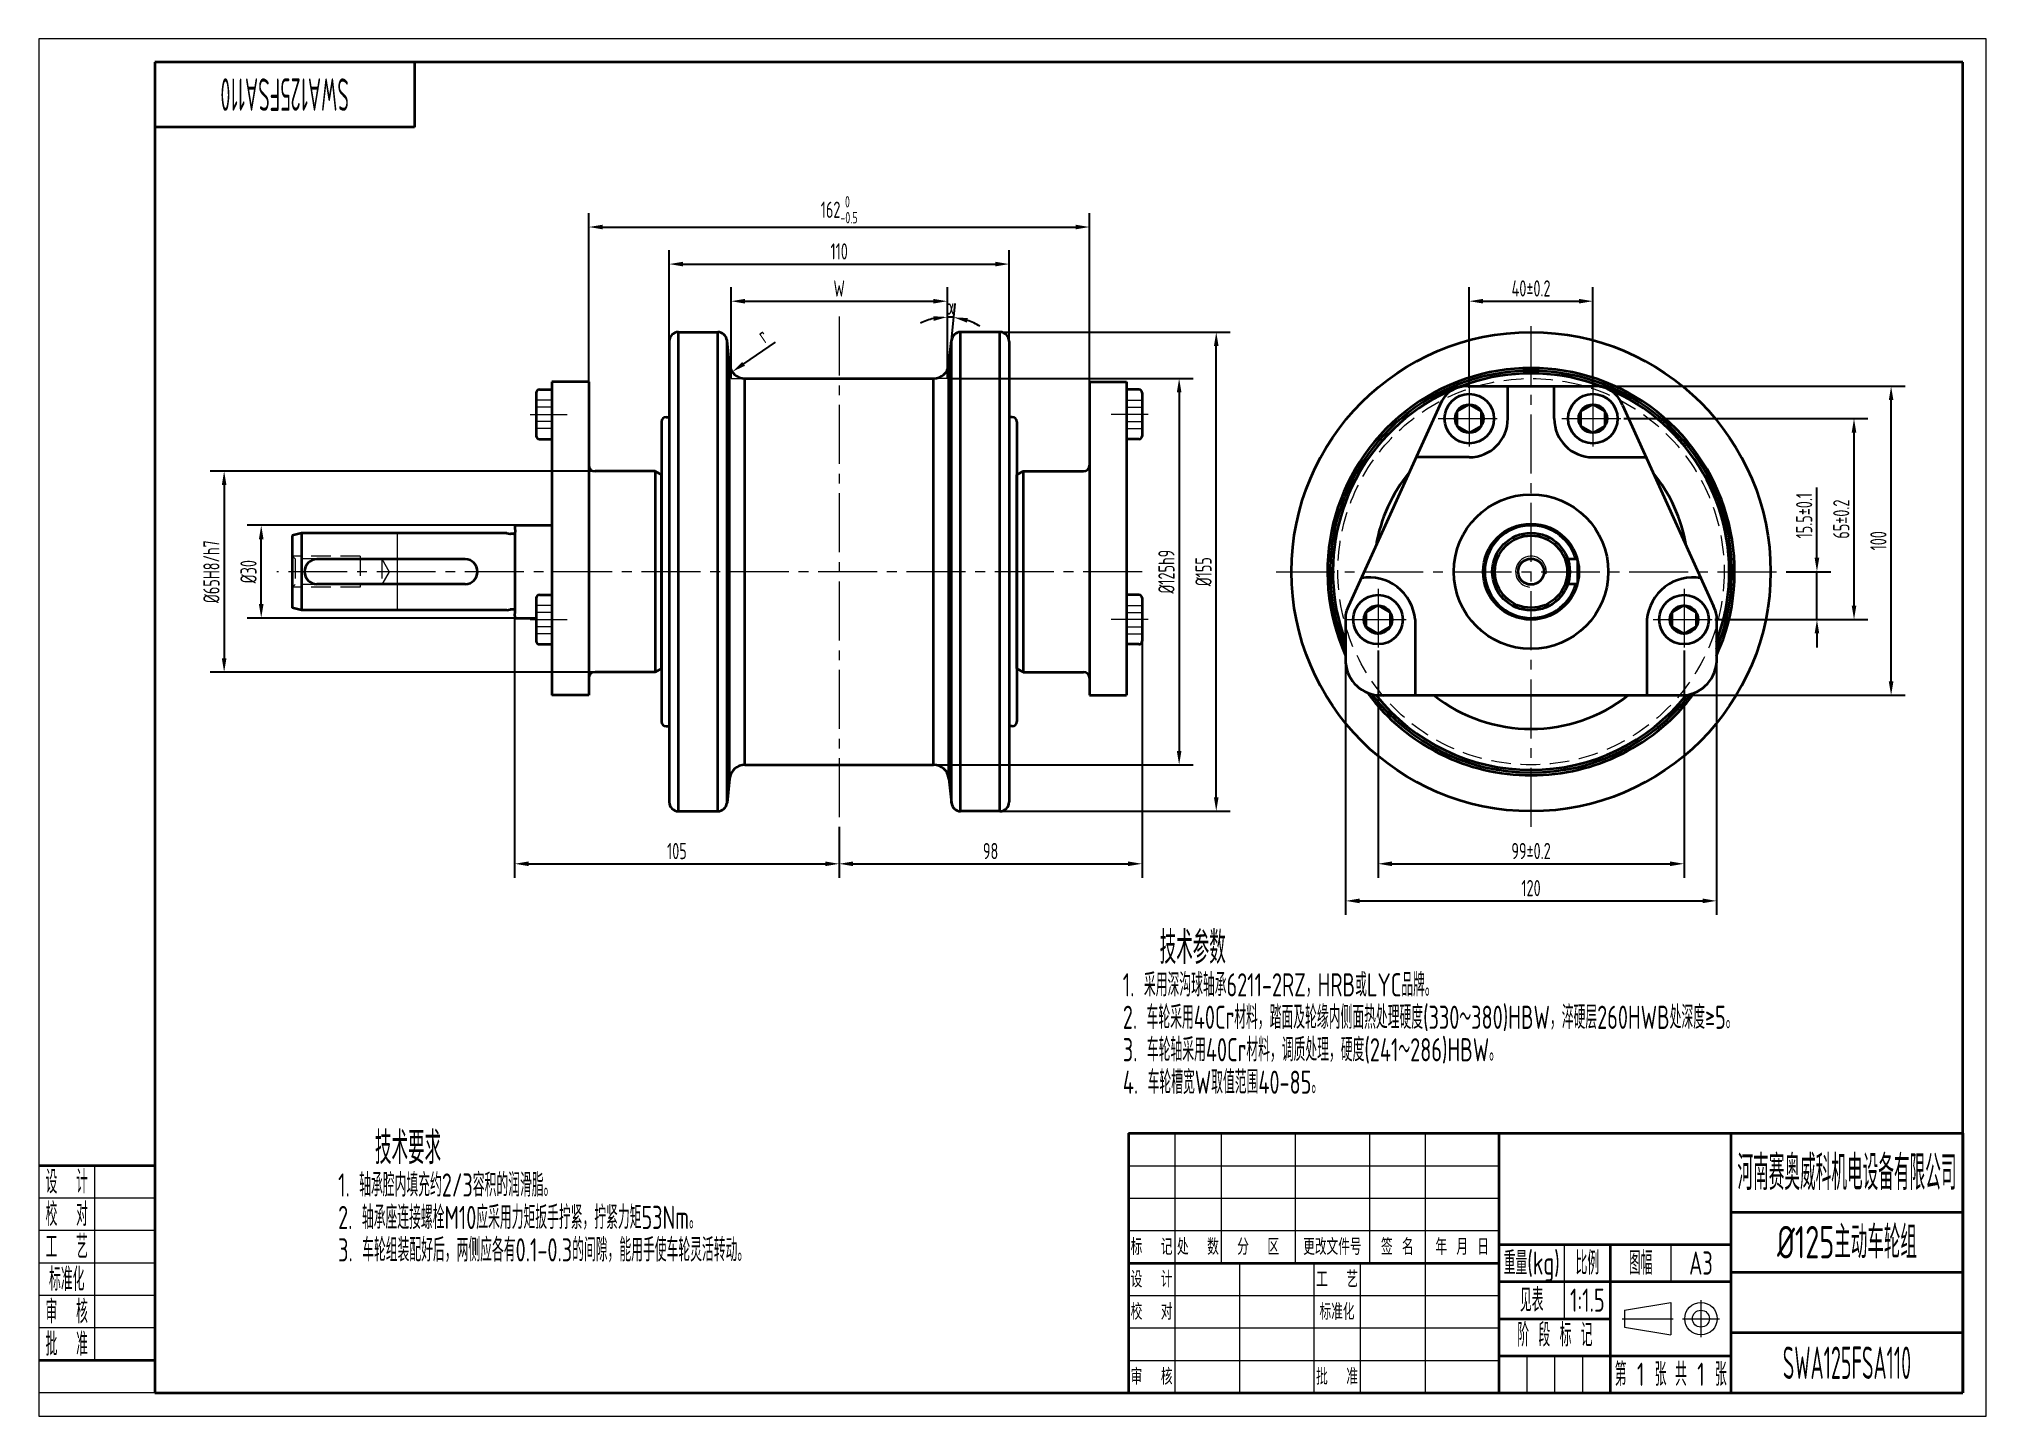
# Model space of a CAD drawing. Header units: millimetres. Extents: x 0 to 630, y 0 to 446.
import ezdxf
from ezdxf.enums import TextEntityAlignment as Align

# ---------------------------------------------------------------- set-up
doc = ezdxf.new("R2010")
doc.units = ezdxf.units.MM
doc.linetypes.add('CENTER2', pattern=[28.575, 19.05, -3.175, 3.175, -3.175])
doc.linetypes.add('DASHED2', pattern=[9.525, 6.35, -3.175])
doc.layers.get('Defpoints').update_dxf_attribs({"lineweight": 18})
for name, color, linetype, lineweight in [('01.1', 1, 'Continuous', 18), ('01.2', 7, 'Continuous', 35), ('01.T', 3, 'Continuous', 18), ('02.1', 2, 'DASHED2', 18), ('04.1', 4, 'CENTER2', 18)]:
    doc.layers.add(name, color=color, linetype=linetype, lineweight=lineweight)
doc.styles.get("Standard").update_dxf_attribs({"font": 'isocp.shx', "width": 0.707, "bigfont": 'gbcbig.shx'})
doc.dimstyles.new('Tech_1.5', dxfattribs={"dimscale": 1.5, "dimtxt": 3.5, "dimasz": 3, "dimexe": 3, "dimexo": 0, "dimgap": 1, "dimtad": 1, "dimdec": 3, "dimdsep": 46, "dimtxsty": 'Standard', "dimcen": 0, "dimclrd": 1, "dimclre": 1, "dimclrt": 3, "dimazin": 2, "dimtfac": 1, "dimtdec": 3, "dimtmove": 0, "dimatfit": 0, "dimfxl": 0, "dimarcsym": 0})
doc.dimstyles.new('Tech_1.5$2', dxfattribs={"dimscale": 1.5, "dimtxt": 3.5, "dimasz": 3, "dimexe": 3, "dimexo": 0, "dimgap": 1, "dimtad": 1, "dimtih": 1, "dimtoh": 1, "dimdec": 3, "dimdsep": 46, "dimtxsty": 'Standard', "dimcen": 0, "dimclrd": 1, "dimclre": 1, "dimclrt": 3, "dimazin": 2, "dimtfac": 1, "dimtdec": 3, "dimtmove": 0, "dimatfit": 0, "dimfxl": 0, "dimarcsym": 0})

msp = doc.modelspace()

# ---------------------------------------------------------------- texts
at = {"layer": '01.T', "width": 0.5}
msp.add_text('SWA125FSA110', height=10.5, rotation=180, dxfattribs=at).set_placement((79.5, 427.5), align=Align.MIDDLE_CENTER)
at = {"layer": '01.T', "width": 0.707}
for s, height, p in [('技术参数', 10.5, (362.6255, 151.5064)), ('1. 采用深沟球轴承6211-2RZ，HRB或LYC品牌。', 7.5, (350.6979, 139.5064)), ('2. 车轮采用40Cr材料，踏面及轮缘内侧面热处理硬度(330～380)HBW，淬硬层260HWB处深度≥5。', 7.5, (350.6979, 129.0064)), ('3. 车轮轴采用40Cr材料，调质处理，硬度(241～286)HBW。', 7.5, (350.6979, 118.5064)), ('4. 车轮槽宽W取值范围40-85。', 7.5, (350.6979, 108.0064)), ('技术要求', 10.5, (108.7328, 86.7514)), ('1. 轴承腔内填充约2/3容积的润滑脂。', 7.5, (96.8052, 74.7514)), ('2. 轴承座连接螺栓M10应采用力矩扳手拧紧，拧紧力矩53Nm。', 7.5, (96.8052, 64.2514)), ('3. 车轮组装配好后，两侧应各有0.1-0.3的间隙，能用手使车轮灵活转动。', 7.5, (96.8052, 53.7514))]:
    msp.add_text(s, height=height, dxfattribs=at).set_placement(p, align=Align.MIDDLE_LEFT)
at = {"layer": '01.T'}
for s, height, width, p in [('%%c125主动车轮组', 10.5, 0.707, (585, 56.25)), ('见表', 7.5, 0.707, (483, 37.5)), ('1:1.5', 7.5, 0.707, (501, 37.5)), ('SWA125FSA110', 10.5, 0.5, (585, 17.25)), ('1', 7.5, 0.707, (518.25, 13.5)), ('1', 7.5, 0.707, (537.75, 13.5))]:
    msp.add_text(s, height=height, dxfattribs=dict(at, width=width)).set_placement(p, align=Align.MIDDLE_CENTER)

# ---------------------------------------------------------------- blocks, each defined once
blk = doc.blocks.new('A$C378E2D00')
at = {"layer": '01.1'}
for p, q in [((0, 297), (0, 0)), ((420, 297), (0, 297)), ((420, 0), (420, 297)), ((12, 54), (12, 12)), ((25, 47), (0, 47)), ((25, 40), (0, 40)), ((25, 33), (0, 33)), ((25, 26), (0, 26)), ((25, 19), (0, 19)), ((25, 5), (0, 5)), ((0, 0), (420, 0))]:
    blk.add_line(p, q, dxfattribs=at)
at = {"layer": '01.2'}
for p, q in [((415, 292), (25, 292)), ((25, 292), (25, 5)), ((81, 292), (81, 278)), ((415, 5), (415, 292)), ((81, 278), (25, 278)), ((25, 54), (0, 54)), ((25, 12), (0, 12)), ((25, 5), (415, 5))]:
    blk.add_line(p, q, dxfattribs=at)
at = {"layer": '01.T', "width": 0.707}
for s, p in [('设  计', (6, 50.5)), ('校  对', (6, 43.5)), ('工  艺', (6, 36.5)), ('标准化', (6, 29.5)), ('审  核', (6, 22.5)), ('批  准', (6, 15.5))]:
    blk.add_text(s, height=5, dxfattribs=at).set_placement(p, align=Align.MIDDLE_CENTER)
blk = doc.blocks.new('A$C6AAB7862')
at = {"layer": '01.1'}
for p, q in [((-16.5, 1.83), (-6.5, 3.5)), ((-16.5, 1.83), (-16.5, -1.83)), ((-6.5, 3.5), (-6.5, -3.5)), ((-16.5, -1.83), (-6.5, -3.5))]:
    blk.add_line(p, q, dxfattribs=at)
for radius in [3.5, 1.83]:
    blk.add_circle((0, 0), radius, dxfattribs=at)
at = {"layer": '04.1'}
for p, q in [((-17, 0), (-6, 0)), ((-4, 0), (4, 0)), ((0, 4), (0, -4))]:
    blk.add_line(p, q, dxfattribs=at)
blk = doc.blocks.new('A$C4DBB3281')
at = {"layer": '01.1'}
for p, q in [((-255, 84), (-255, 42)), ((-240, 84), (-240, 42)), ((-216, 84), (-216, 42)), ((-192, 84), (-192, 42)), ((-174, 84), (-174, 0)), ((-270, 73.5), (-150, 73.5)), ((-270, 63), (-150, 63)), ((-270, 52.5), (-150, 52.5)), ((-129, 48), (-129, 24)), ((-94.5, 48), (-94.5, 36)), ((-255, 42), (-255, 0)), ((-234, 42), (-234, 0)), ((-210, 42), (-210, 0)), ((-195, 42), (-195, 0)), ((-270, 31.5), (-150, 31.5)), ((-270, 21), (-150, 21)), ((-270, 10.5), (-150, 10.5)), ((-141, 0), (-141, 12)), ((-132, 0), (-132, 12)), ((-123, 0), (-123, 12))]:
    blk.add_line(p, q, dxfattribs=at)
at = {"layer": '01.2'}
for p, q in [((-270, 84), (0, 84)), ((-270, 84), (-270, 0)), ((-150, 0), (-150, 84)), ((-75, 0), (-75, 84)), ((0, 84), (0, 0)), ((-75, 58.5), (0, 58.5)), ((-150, 48), (-75, 48)), ((-114, 0), (-114, 48)), ((-270, 42), (-150, 42)), ((-75, 39), (0, 39)), ((-150, 36), (-75, 36)), ((-150, 24), (-114, 24)), ((-75, 19.5), (0, 19.5)), ((-150, 12), (-75, 12)), ((-270, 0), (0, 0))]:
    blk.add_line(p, q, dxfattribs=at)
at = {"layer": '01.2', "xscale": 1.5, "yscale": 1.5, "zscale": 1.5}
blk.add_blockref('A$C6AAB7862', (-84.75, 24), dxfattribs=at)
at = {"layer": '01.T'}
for s, height, width, p in [('河南赛奥威科机电设备有限公司', 11.25, 0.625, (-37.5, 71.25)), ('重量(kg)', 7.5, 0.707, (-139.5, 42)), ('比例', 7.5, 0.707, (-121.5, 42)), ('图幅', 7.5, 0.707, (-104.25, 42)), ('A3', 7.5, 0.707, (-84.75, 42)), ('阶 段 标 记', 7.5, 0.707, (-132, 18.75)), ('第   张', 7.5, 0.707, (-104.25, 6)), ('共   张', 7.5, 0.707, (-84.75, 6))]:
    blk.add_text(s, height=height, dxfattribs=dict(at, width=width)).set_placement(p, align=Align.MIDDLE_CENTER)
for s, p in [('标  记', (-262.5, 47.25)), ('处  数', (-247.5, 47.25)), ('更改文件号', (-204, 47.25)), ('签 名', (-183, 47.25)), ('年 月 日', (-162, 47.25)), ('分  区', (-228, 47.25)), ('设  计', (-262.5, 36.75)), ('工  艺', (-202.5, 36.75)), ('校  对', (-262.5, 26.25)), ('标准化', (-202.5, 26.25)), ('审  核', (-262.5, 5.25)), ('批  准', (-202.5, 5.25))]:
    blk.add_text(s, height=5.25, dxfattribs=at).set_placement(p, align=Align.MIDDLE_CENTER)
blk = doc.blocks.new('*D4')
at = {"layer": '01.1', "color": 1, "lineweight": -2}
for p, q in [((223.92, 335.66), (223.92, 365.16)), ((228.42, 360.66), (289.42, 360.66)), ((293.92, 335.66), (293.92, 365.16))]:
    blk.add_line(p, q, dxfattribs=at)
at = {"layer": '01.1', "color": 1}
for points in [[(228.42, 361.41), (228.42, 359.91), (223.92, 360.66)], [(289.42, 361.41), (289.42, 359.91), (293.92, 360.66)]]:
    blk.add_solid(points, dxfattribs=at)
at = {"layer": 'Defpoints', "color": 0}
for p in [(293.92, 360.66), (223.92, 335.66), (293.92, 335.66)]:
    blk.add_point(p, dxfattribs=at)
at = {"layer": '01.1', "color": 3, "insert": (258.92, 364.78), "char_height": 5.25, "attachment_point": 5}
blk.add_mtext('W', dxfattribs=at)
blk = doc.blocks.new('*D5')
at = {"layer": '01.1', "color": 1, "lineweight": -2}
for p, q in [((203.92, 347.66), (203.92, 377.16)), ((208.42, 372.66), (309.42, 372.66)), ((313.92, 347.66), (313.92, 377.16))]:
    blk.add_line(p, q, dxfattribs=at)
at = {"layer": '01.1', "color": 1}
for points in [[(208.42, 373.41), (208.42, 371.91), (203.92, 372.66)], [(309.42, 373.41), (309.42, 371.91), (313.92, 372.66)]]:
    blk.add_solid(points, dxfattribs=at)
at = {"layer": 'Defpoints', "color": 0}
for p in [(313.92, 372.66), (203.92, 347.66), (313.92, 347.66)]:
    blk.add_point(p, dxfattribs=at)
at = {"layer": '01.1', "color": 3, "insert": (258.92, 376.78), "char_height": 5.25, "attachment_point": 5}
blk.add_mtext('110', dxfattribs=at)
blk = doc.blocks.new('*D6')
at = {"layer": '01.1', "color": 1, "lineweight": -2}
for p, q in [((177.92, 334.55), (177.92, 389.16)), ((182.42, 384.66), (335.42, 384.66)), ((339.92, 334.55), (339.92, 389.16))]:
    blk.add_line(p, q, dxfattribs=at)
at = {"layer": '01.1', "color": 1}
for points in [[(182.42, 385.41), (182.42, 383.91), (177.92, 384.66)], [(335.42, 385.41), (335.42, 383.91), (339.92, 384.66)]]:
    blk.add_solid(points, dxfattribs=at)
at = {"layer": 'Defpoints', "color": 0}
for p in [(339.92, 384.66), (177.92, 334.55), (339.92, 334.55)]:
    blk.add_point(p, dxfattribs=at)
at = {"layer": '01.1', "color": 3, "insert": (258.92, 390.25), "char_height": 5.25, "attachment_point": 5}
blk.add_mtext('\\A1;162{\\H0.7x;\\S 0^ -0.5;}', dxfattribs=at)
blk = doc.blocks.new('*D7')
at = {"layer": '01.1', "color": 1, "lineweight": -2}
blk.add_line((238.18, 347.38), (228.01, 340.38), dxfattribs=at)
at = {"layer": '01.1', "color": 1}
blk.add_solid([(227.59, 340.99), (228.44, 339.76), (224.31, 337.82)], dxfattribs=at)
at = {"layer": 'Defpoints', "color": 0}
for p in [(228.43, 340.66), (224.31, 337.82)]:
    blk.add_point(p, dxfattribs=at)
at = {"layer": '01.1', "color": 3, "insert": (234.15, 349.61), "char_height": 5.25, "attachment_point": 5, "rotation": 34.53744}
blk.add_mtext('r', dxfattribs=at)
blk = doc.blocks.new('*D8')
at = {"layer": '01.1', "color": 1, "lineweight": -2}
for p, q in [((293.92, 350.66), (293.92, 360.05)), ((295.22, 347.97), (296.47, 359.91))]:
    blk.add_line(p, q, dxfattribs=at)
for start, end in [(102.99191, 115.98381), (84, 90), (58.01619, 71.00809)]:
    blk.add_arc((293.92, 335.66), 19.89, start, end, dxfattribs=at)
at = {"layer": '01.1', "color": 1}
for points in [[(289.37, 355.78), (289.54, 354.29), (293.92, 355.55)], [(300.23, 353.73), (300.56, 355.2), (296, 355.44)]]:
    blk.add_solid(points, dxfattribs=at)
at = {"layer": 'Defpoints', "color": 0}
for p in [(295.31, 355.5), (293.92, 350.66), (295.22, 347.97), (293.92, 335.66), (294.39, 340.14)]:
    blk.add_point(p, dxfattribs=at)
at = {"layer": '01.1', "color": 3, "insert": (294.89, 358.92), "char_height": 5.25, "attachment_point": 5}
blk.add_mtext('α', dxfattribs=at)
blk = doc.blocks.new('*D9')
at = {"layer": '01.1', "color": 1, "lineweight": -2}
for p, q in [((462.78, 332.66), (462.78, 365.16)), ((467.28, 360.66), (498.28, 360.66)), ((502.78, 332.66), (502.78, 365.16))]:
    blk.add_line(p, q, dxfattribs=at)
at = {"layer": '01.1', "color": 1}
for points in [[(467.28, 361.41), (467.28, 359.91), (462.78, 360.66)], [(498.28, 361.41), (498.28, 359.91), (502.78, 360.66)]]:
    blk.add_solid(points, dxfattribs=at)
at = {"layer": 'Defpoints', "color": 0}
for p in [(502.78, 360.66), (462.78, 332.66), (502.78, 332.66)]:
    blk.add_point(p, dxfattribs=at)
at = {"layer": '01.1', "color": 3, "insert": (482.78, 364.79), "char_height": 5.25, "attachment_point": 5}
blk.add_mtext('40%%p0.2', dxfattribs=at)
blk = doc.blocks.new('*D10')
at = {"layer": '01.1', "color": 1, "lineweight": -2}
for p, q in [((575.28, 277.66), (575.28, 300.38)), ((565.28, 273.16), (579.78, 273.16)), ((575.28, 257.66), (575.28, 273.16)), ((542.28, 257.66), (579.78, 257.66)), ((575.28, 253.16), (575.28, 248.66))]:
    blk.add_line(p, q, dxfattribs=at)
at = {"layer": '01.1', "color": 1}
for points in [[(574.53, 277.66), (576.03, 277.66), (575.28, 273.16)], [(574.53, 253.16), (576.03, 253.16), (575.28, 257.66)]]:
    blk.add_solid(points, dxfattribs=at)
at = {"layer": 'Defpoints', "color": 0}
for p in [(565.28, 273.16), (575.28, 273.16), (542.28, 257.66)]:
    blk.add_point(p, dxfattribs=at)
at = {"layer": '01.1', "color": 3, "insert": (571.15, 291.27), "char_height": 5.25, "attachment_point": 5, "rotation": 90}
blk.add_mtext('15.5%%p0.1', dxfattribs=at)
blk = doc.blocks.new('*D11')
at = {"layer": '01.1', "color": 1, "lineweight": -2}
for p, q in [((512.78, 322.66), (591.78, 322.66)), ((587.28, 262.16), (587.28, 318.16)), ((542.28, 257.66), (591.78, 257.66))]:
    blk.add_line(p, q, dxfattribs=at)
at = {"layer": '01.1', "color": 1}
for points in [[(586.53, 318.16), (588.03, 318.16), (587.28, 322.66)], [(586.53, 262.16), (588.03, 262.16), (587.28, 257.66)]]:
    blk.add_solid(points, dxfattribs=at)
at = {"layer": 'Defpoints', "color": 0}
for p in [(512.78, 322.66), (587.28, 322.66), (542.28, 257.66)]:
    blk.add_point(p, dxfattribs=at)
at = {"layer": '01.1', "color": 3, "insert": (583.15, 290.16), "char_height": 5.25, "attachment_point": 5, "rotation": 90}
blk.add_mtext('65%%p0.2', dxfattribs=at)
blk = doc.blocks.new('*D12')
at = {"layer": '01.1', "color": 1, "lineweight": -2}
for p, q in [((422.78, 258.8), (422.78, 162.16)), ((542.78, 258.8), (542.78, 162.16)), ((427.28, 166.66), (538.28, 166.66))]:
    blk.add_line(p, q, dxfattribs=at)
at = {"layer": '01.1', "color": 1}
for points in [[(427.28, 167.41), (427.28, 165.91), (422.78, 166.66)], [(538.28, 167.41), (538.28, 165.91), (542.78, 166.66)]]:
    blk.add_solid(points, dxfattribs=at)
at = {"layer": 'Defpoints', "color": 0}
for p in [(422.78, 258.8), (542.78, 258.8), (542.78, 166.66)]:
    blk.add_point(p, dxfattribs=at)
at = {"layer": '01.1', "color": 3, "insert": (482.78, 170.79), "char_height": 5.25, "attachment_point": 5}
blk.add_mtext('120', dxfattribs=at)
blk = doc.blocks.new('*D13')
at = {"layer": '01.1', "color": 1, "lineweight": -2}
for p, q in [((433.28, 247.66), (433.28, 174.16)), ((532.28, 247.66), (532.28, 174.16)), ((437.78, 178.66), (527.78, 178.66))]:
    blk.add_line(p, q, dxfattribs=at)
at = {"layer": '01.1', "color": 1}
for points in [[(437.78, 179.41), (437.78, 177.91), (433.28, 178.66)], [(527.78, 179.41), (527.78, 177.91), (532.28, 178.66)]]:
    blk.add_solid(points, dxfattribs=at)
at = {"layer": 'Defpoints', "color": 0}
for p in [(433.28, 247.66), (532.28, 247.66), (532.28, 178.66)]:
    blk.add_point(p, dxfattribs=at)
at = {"layer": '01.1', "color": 3, "insert": (482.78, 182.79), "char_height": 5.25, "attachment_point": 5}
blk.add_mtext('99%%p0.2', dxfattribs=at)
blk = doc.blocks.new('*D14')
at = {"layer": '01.1', "color": 1, "lineweight": -2}
for p, q in [((493, 333.16), (603.78, 333.16)), ((599.28, 237.66), (599.28, 328.66)), ((525.4, 233.16), (603.78, 233.16))]:
    blk.add_line(p, q, dxfattribs=at)
at = {"layer": '01.1', "color": 1}
for points in [[(598.53, 328.66), (600.03, 328.66), (599.28, 333.16)], [(598.53, 237.66), (600.03, 237.66), (599.28, 233.16)]]:
    blk.add_solid(points, dxfattribs=at)
at = {"layer": 'Defpoints', "color": 0}
for p in [(493, 333.16), (599.28, 333.16), (525.4, 233.16)]:
    blk.add_point(p, dxfattribs=at)
at = {"layer": '01.1', "color": 3, "insert": (595.15, 283.16), "char_height": 5.25, "attachment_point": 5, "rotation": 90}
blk.add_mtext('100', dxfattribs=at)
blk = doc.blocks.new('*D15')
at = {"layer": '01.1', "color": 1, "lineweight": -2}
for p, q in [((293.92, 335.66), (373.42, 335.66)), ((368.92, 331.16), (368.92, 215.16)), ((287.76, 210.66), (373.42, 210.66))]:
    blk.add_line(p, q, dxfattribs=at)
at = {"layer": '01.1', "color": 1}
for points in [[(368.17, 331.16), (369.67, 331.16), (368.92, 335.66)], [(368.17, 215.16), (369.67, 215.16), (368.92, 210.66)]]:
    blk.add_solid(points, dxfattribs=at)
at = {"layer": 'Defpoints', "color": 0}
for p in [(293.92, 335.66), (287.76, 210.66), (368.92, 210.66)]:
    blk.add_point(p, dxfattribs=at)
at = {"layer": '01.1', "color": 3, "insert": (364.8, 273.16), "char_height": 5.25, "attachment_point": 5, "rotation": 90}
blk.add_mtext('%%c125h9', dxfattribs=at)
blk = doc.blocks.new('*D16')
at = {"layer": '01.1', "color": 1, "lineweight": -2}
for p, q in [((310.92, 350.66), (385.42, 350.66)), ((380.92, 200.16), (380.92, 346.16)), ((310.92, 195.66), (385.42, 195.66))]:
    blk.add_line(p, q, dxfattribs=at)
at = {"layer": '01.1', "color": 1}
for points in [[(380.17, 346.16), (381.67, 346.16), (380.92, 350.66)], [(380.17, 200.16), (381.67, 200.16), (380.92, 195.66)]]:
    blk.add_solid(points, dxfattribs=at)
at = {"layer": 'Defpoints', "color": 0}
for p in [(310.92, 350.66), (380.92, 350.66), (310.92, 195.66)]:
    blk.add_point(p, dxfattribs=at)
at = {"layer": '01.1', "color": 3, "insert": (376.8, 273.16), "char_height": 5.25, "attachment_point": 5, "rotation": 90}
blk.add_mtext('%%c155', dxfattribs=at)
blk = doc.blocks.new('*D17')
at = {"layer": '01.1', "color": 1, "lineweight": -2}
for p, q in [((153.92, 258.16), (153.92, 174.16)), ((258.92, 190.66), (258.92, 174.16)), ((158.42, 178.66), (254.42, 178.66))]:
    blk.add_line(p, q, dxfattribs=at)
at = {"layer": '01.1', "color": 1}
for points in [[(158.42, 179.41), (158.42, 177.91), (153.92, 178.66)], [(254.42, 179.41), (254.42, 177.91), (258.92, 178.66)]]:
    blk.add_solid(points, dxfattribs=at)
at = {"layer": 'Defpoints', "color": 0}
for p in [(153.92, 258.16), (258.92, 190.66), (258.92, 178.66)]:
    blk.add_point(p, dxfattribs=at)
at = {"layer": '01.1', "color": 3, "insert": (206.42, 182.78), "char_height": 5.25, "attachment_point": 5}
blk.add_mtext('105', dxfattribs=at)
blk = doc.blocks.new('*D18')
at = {"layer": '01.1', "color": 1, "lineweight": -2}
for p, q in [((356.92, 250.66), (356.92, 174.16)), ((258.92, 180.48), (258.92, 174.16)), ((263.42, 178.66), (352.42, 178.66))]:
    blk.add_line(p, q, dxfattribs=at)
at = {"layer": '01.1', "color": 1}
for points in [[(263.42, 179.41), (263.42, 177.91), (258.92, 178.66)], [(352.42, 179.41), (352.42, 177.91), (356.92, 178.66)]]:
    blk.add_solid(points, dxfattribs=at)
at = {"layer": 'Defpoints', "color": 0}
for p in [(356.92, 250.66), (258.92, 180.48), (356.92, 178.66)]:
    blk.add_point(p, dxfattribs=at)
at = {"layer": '01.1', "color": 3, "insert": (307.92, 182.78), "char_height": 5.25, "attachment_point": 5}
blk.add_mtext('98', dxfattribs=at)
blk = doc.blocks.new('*D19')
at = {"layer": '01.1', "color": 1, "lineweight": -2}
for p, q in [((153.92, 288.16), (67.42, 288.16)), ((71.92, 262.66), (71.92, 283.66)), ((153.92, 258.16), (67.42, 258.16))]:
    blk.add_line(p, q, dxfattribs=at)
at = {"layer": '01.1', "color": 1}
for points in [[(71.17, 283.66), (72.67, 283.66), (71.92, 288.16)], [(71.17, 262.66), (72.67, 262.66), (71.92, 258.16)]]:
    blk.add_solid(points, dxfattribs=at)
at = {"layer": 'Defpoints', "color": 0}
for p in [(71.92, 288.16), (153.92, 288.16), (153.92, 258.16)]:
    blk.add_point(p, dxfattribs=at)
at = {"layer": '01.1', "color": 3, "insert": (67.8, 273.16), "char_height": 5.25, "attachment_point": 5, "rotation": 90}
blk.add_mtext('%%c30', dxfattribs=at)
blk = doc.blocks.new('*D20')
at = {"layer": '01.1', "color": 1, "lineweight": -2}
for p, q in [((179.92, 305.66), (55.42, 305.66)), ((59.92, 301.16), (59.92, 245.16)), ((179.92, 240.66), (55.42, 240.66))]:
    blk.add_line(p, q, dxfattribs=at)
at = {"layer": '01.1', "color": 1}
for points in [[(59.17, 301.16), (60.67, 301.16), (59.92, 305.66)], [(59.17, 245.16), (60.67, 245.16), (59.92, 240.66)]]:
    blk.add_solid(points, dxfattribs=at)
at = {"layer": 'Defpoints', "color": 0}
for p in [(179.92, 305.66), (59.92, 240.66), (179.92, 240.66)]:
    blk.add_point(p, dxfattribs=at)
at = {"layer": '01.1', "color": 3, "insert": (55.8, 273.16), "char_height": 5.25, "attachment_point": 5, "rotation": 90}
blk.add_mtext('%%c65H8/h7', dxfattribs=at)
blk = doc.blocks.new('A$C784E4AD6')
at = {"layer": '01.2'}
for p, q in [((-52, -77.5), (-52, 77.5)), ((-52, 77.5), (-39.28, 77.5)), ((-39.28, -77.5), (-39.28, 77.5)), ((39.28, -77.5), (39.28, 77.5)), ((52, 77.5), (39.28, 77.5)), ((52, -77.5), (52, 77.5)), ((-55, 74.5), (-55, -74.5)), ((-36.29, -74.81), (-36.29, 74.81)), ((-35.47, 66.98), (-36.29, 74.81)), ((35.47, 66.98), (36.29, 74.81)), ((36.29, -74.81), (36.29, 74.81)), ((55, 74.5), (55, -74.5)), ((-35.47, -66.98), (-35.47, 66.98)), ((35.47, -66.98), (35.47, 66.98)), ((-98, 57.89), (-98, 43.89)), ((-97, 58.89), (-93, 58.89)), ((-81, 61.39), (-93, 61.39)), ((-93, 61.39), (-93, -40)), ((-93, 58.89), (-93, 42.89)), ((-81, 61.39), (-81, -40)), ((-30.5, -62.5), (-30.5, 62.5)), ((-30.5, 62.5), (30.5, 62.5)), ((30.5, -62.5), (30.5, 62.5)), ((81, 61.39), (81, -40)), ((81, 61.39), (93, 61.39)), ((93, 61.39), (93, -40)), ((97, 58.89), (93, 58.89)), ((93, 58.89), (93, 42.89)), ((98, 57.89), (98, 43.89)), ((-57.5, 48.5), (-57.5, -48.5)), ((-56, 50), (-55, 50)), ((56, 50), (55, 50)), ((57.5, 48.5), (57.5, -48.5)), ((-97, 42.89), (-93, 42.89)), ((97, 42.89), (93, 42.89)), ((-59.5, 32.5), (-79, 32.5)), ((-59.5, 32.5), (-59.5, -32.5)), ((-59.5, 32.5), (-57.5, 31.35)), ((59.5, 32.5), (57.5, 31.35)), ((59.5, 32.5), (59.5, -32.5)), ((59.5, 32.5), (79, 32.5)), ((-57.5, -31.35), (-57.5, 31.35)), ((57.5, -31.35), (57.5, 31.35)), ((-105, 15), (-93, 15)), ((-105, 15), (-105, 14.3)), ((-105, 14.3), (-104.8, 12.88)), ((-104.8, 12.88), (-104.8, 12.8)), ((-174, 12.5), (-177, 11.7)), ((-177, 11.7), (-177, -11.7)), ((-107.5, 12.5), (-174, 12.5)), ((-174, 12.5), (-174, -12.5)), ((-107.5, 12.5), (-106.46, 12.22)), ((-105.4, 12.2), (-106.3, 12.2)), ((-105, 12.35), (-105, -12.35)), ((-121, 4), (-169, 4)), ((-121, -4), (-169, -4)), ((-174, -12.5), (-177, -11.7)), ((-107.5, -12.5), (-174, -12.5)), ((-107.5, -12.5), (-106.46, -12.22)), ((-105.4, -12.2), (-106.3, -12.2)), ((-98, -8.5), (-98, -22.5)), ((-97, -7.5), (-93, -7.5)), ((-93, -7.5), (-93, -23.5)), ((97, -7.5), (93, -7.5)), ((93, -7.5), (93, -23.5)), ((98, -8.5), (98, -22.5)), ((-105, -14.3), (-104.8, -12.88)), ((-105, -14.3), (-105, -15)), ((-105, -15), (-98, -15)), ((-104.8, -12.88), (-104.8, -12.8)), ((-97, -23.5), (-93, -23.5)), ((97, -23.5), (93, -23.5)), ((-59.5, -32.5), (-57.5, -31.35)), ((59.5, -32.5), (57.5, -31.35)), ((-59.5, -32.5), (-79, -32.5)), ((59.5, -32.5), (79, -32.5)), ((-81, -40), (-93, -40)), ((81, -40), (93, -40)), ((-56, -50), (-55, -50)), ((56, -50), (55, -50)), ((-30.5, -62.5), (30.5, -62.5)), ((-35.47, -66.98), (-36.29, -74.81)), ((35.47, -66.98), (36.29, -74.81)), ((-52, -77.5), (-39.28, -77.5)), ((52, -77.5), (39.28, -77.5))]:
    blk.add_line(p, q, dxfattribs=at)
for centre, radius, start, end in [((-52, 74.5), 3, 90, 180), ((-39.28, 74.5), 3, 6, 90), ((39.28, 74.5), 3, 90, 174), ((52, 74.5), 3, 0, 90), ((-30.5, 67.5), 5, 186, 270), ((30.5, 67.5), 5, 270, 354), ((-97, 57.89), 1, 90, 180), ((97, 57.89), 1, 0, 90), ((-56, 48.5), 1.5, 90, 180), ((56, 48.5), 1.5, 0, 90), ((-97, 43.89), 1, 180, 270), ((97, 43.89), 1, 270, 0), ((-79, 34.5), 2, 180, 270), ((79, 34.5), 2, 270, 0), ((-105.4, 12.8), 0.6, 270, 0), ((-106.3, 12.8), 0.6, 255, 270), ((-169, 0), 4, 90, 270), ((-121, 0), 4, 270, 90), ((-106.3, -12.8), 0.6, 90, 105), ((-105.4, -12.8), 0.6, 360, 90), ((-97, -8.5), 1, 90, 180), ((97, -8.5), 1, 0, 90), ((-97, -22.5), 1, 180, 270), ((97, -22.5), 1, 270, 0), ((-79, -34.5), 2, 90, 180), ((79, -34.5), 2, 0, 90), ((-56, -48.5), 1.5, 180, 270), ((56, -48.5), 1.5, 270, 0), ((-30.5, -67.5), 5, 90, 174), ((30.5, -67.5), 5, 6, 90), ((-52, -74.5), 3, 180, 270), ((-39.28, -74.5), 3, 270, 354), ((39.28, -74.5), 3, 186, 270), ((52, -74.5), 3, 270, 0)]:
    blk.add_arc(centre, radius, start, end, dxfattribs=at)
at = {"layer": '02.1'}
for p, q in [((-93, 55.46), (-98, 55.46)), ((-93, 53.18), (-98, 53.18)), ((93, 55.46), (98, 55.46)), ((93, 53.18), (98, 53.18)), ((-93, 48.6), (-98, 48.6)), ((-93, 46.31), (-98, 46.31)), ((93, 48.6), (98, 48.6)), ((93, 46.31), (98, 46.31)), ((-177, 5.19), (-176, 4.19)), ((-155, 5), (-176.81, 5)), ((-148, 4.19), (-176, 4.19)), ((-176, 4.19), (-176, -4.19)), ((-155, 5), (-155, -5)), ((-148, 4.19), (-148, -4.19)), ((-148, 4.19), (-145.58, 0)), ((-145.58, 0), (-148, -4.19)), ((-177, -5.19), (-176, -4.19)), ((-155, -5), (-176.81, -5)), ((-148, -4.19), (-176, -4.19)), ((-93, -10.93), (-98, -10.93)), ((93, -10.93), (98, -10.93)), ((-93, -13.21), (-98, -13.21)), ((-93, -17.79), (-98, -17.79)), ((93, -13.21), (98, -13.21)), ((93, -17.79), (98, -17.79)), ((-93, -20.08), (-98, -20.08)), ((93, -20.08), (98, -20.08))]:
    blk.add_line(p, q, dxfattribs=at)
at = {"layer": '04.1'}
for p, q in [((0, 82.5), (0, -82.5)), ((-100, 50.89), (-88, 50.89)), ((100, 50.89), (88, 50.89)), ((98, 0), (-182, 0)), ((-100, -15.5), (-88, -15.5)), ((100, -15.5), (88, -15.5))]:
    blk.add_line(p, q, dxfattribs=at)
blk = doc.blocks.new('A$C0B722A73')
at = {"layer": '01.2'}
for p, q in [((-20, 60), (20, 60)), ((-7.5, 49.5), (-7.5, 60)), ((7.5, 49.5), (7.5, 60)), ((-29.56, 53.84), (-59.06, -11.16)), ((-24, 51.65), (-24, 47.35)), ((-20.14, 54.04), (-23.86, 51.89)), ((-16.14, 51.89), (-19.86, 54.04)), ((-16, 47.35), (-16, 51.65)), ((16, 51.65), (16, 47.35)), ((19.86, 54.04), (16.14, 51.89)), ((23.86, 51.89), (20.14, 54.04)), ((24, 47.35), (24, 51.65)), ((29.56, 53.84), (59.06, -11.16)), ((-23.86, 47.11), (-20.14, 44.96)), ((-19.86, 44.96), (-16.14, 47.11)), ((16.14, 47.11), (19.86, 44.96)), ((20.14, 44.96), (23.86, 47.11)), ((-20, 37), (-37.2, 37)), ((20, 37), (37.2, 37)), ((14.74, 4), (11.88, 4)), ((15.04, 3.7), (15.04, -3.7)), ((14.74, -4), (11.88, -4)), ((-49.64, -10.96), (-53.36, -13.11)), ((-45.64, -13.11), (-49.36, -10.96)), ((49.36, -10.96), (45.64, -13.11)), ((53.36, -13.11), (49.64, -10.96)), ((-60, -14.2), (-60, -29.5)), ((-53.5, -13.35), (-53.5, -17.65)), ((-53.36, -17.89), (-49.64, -20.04)), ((-49.36, -20.04), (-45.64, -17.89)), ((-45.5, -17.65), (-45.5, -13.35)), ((-37.5, -15.5), (-37.5, -40)), ((37.5, -15.5), (37.5, -40)), ((45.5, -13.35), (45.5, -17.65)), ((45.64, -17.89), (49.36, -20.04)), ((49.64, -20.04), (53.36, -17.89)), ((53.5, -17.65), (53.5, -13.35)), ((60, -14.2), (60, -29.5)), ((-48.69, -40), (48.69, -40))]:
    blk.add_line(p, q, dxfattribs=at)
for centre, radius in [((0, 0), 77.5), ((-20, 49.5), 8), ((20, 49.5), 8), ((-20, 49.5), 4.58), ((20, 49.5), 4.58), ((0, 0), 25), ((0, 0), 15.5), ((0, 0), 12.54), ((0, 0), 11.7), ((0, 0), 4.19), ((-49.5, -15.5), 8), ((-49.5, -15.5), 4.58), ((49.5, -15.5), 8), ((49.5, -15.5), 4.58)]:
    blk.add_circle(centre, radius, dxfattribs=at)
for centre, radius, start, end in [((0, 0), 65.87, 335.63558, 204.36442), ((0, 0), 65, 337.38014, 202.61986), ((0, 0), 64.13, 339.31582, 200.68418), ((-20.7, 50.58), 9.44, 85.77051, 159.81875), ((20.7, 50.58), 9.44, 20.18125, 94.22949), ((-23.72, 51.65), 0.283, 120, 180), ((-20, 53.79), 0.283, 60, 120), ((-16.28, 51.65), 0.283, 360, 60), ((16.28, 51.65), 0.283, 120, 180), ((20, 53.79), 0.283, 60, 120), ((23.72, 51.65), 0.283, 360, 60), ((-23.72, 47.35), 0.283, 180, 240), ((-20, 45.21), 0.283, 240, 300), ((-20, 49.5), 12.5, 270, 0), ((-16.28, 47.35), 0.283, 300, 360), ((20, 49.5), 12.5, 180, 270), ((16.28, 47.35), 0.283, 180, 240), ((20, 45.21), 0.283, 240, 300), ((23.72, 47.35), 0.283, 300, 360), ((0, 0), 50.87, 140.74866, 170.42986), ((0, 0), 50.87, 9.57014, 39.25134), ((0, 0), 15, 15.46601, 344.53399), ((14.74, 3.7), 0.3, 360, 90), ((-52.31, -16.75), 14.86, 4.83707, 100.27025), ((14.74, -3.7), 0.3, 270, 0), ((52.31, -16.75), 14.86, 79.72975, 175.16293), ((-52.49, -14.85), 7.53, 150.65578, 175.06652), ((-49.5, -11.21), 0.283, 60, 120), ((49.5, -11.21), 0.283, 60, 120), ((52.49, -14.85), 7.53, 4.93348, 29.34422), ((-53.22, -13.35), 0.283, 120, 180), ((-53.22, -17.65), 0.283, 180, 240), ((-45.78, -13.35), 0.283, 360, 60), ((-45.78, -17.65), 0.283, 300, 360), ((45.78, -13.35), 0.283, 120, 180), ((45.78, -17.65), 0.283, 180, 240), ((53.22, -13.35), 0.283, 360, 60), ((53.22, -17.65), 0.283, 300, 360), ((-49.5, -19.79), 0.283, 240, 300), ((49.5, -19.79), 0.283, 240, 300), ((-48.66, -28.63), 11.37, 184.39358, 270.14874), ((48.66, -28.63), 11.37, 269.85126, 355.60642), ((0, 0), 65.87, 216.84584, 323.15416), ((0, 0), 65, 217.79348, 322.20652), ((0, 0), 64.13, 218.56359, 321.43641), ((0, 0), 50.87, 231.84845, 308.15155)]:
    blk.add_arc(centre, radius, start, end, dxfattribs=at)
at = {"layer": '02.1'}
blk.add_circle((0, 0), 62.5, dxfattribs=at)
at = {"layer": '04.1'}
for p, q in [((0, -82.5), (0, 82.5)), ((-20, 59.5), (-20, 39.5)), ((20, 59.5), (20, 39.5)), ((-30, 49.5), (-10, 49.5)), ((10, 49.5), (30, 49.5)), ((-82.5, 0), (82.5, 0)), ((-49.5, -5.5), (-49.5, -25.5)), ((49.5, -5.5), (49.5, -25.5)), ((-59.5, -15.5), (-39.5, -15.5)), ((39.5, -15.5), (59.5, -15.5))]:
    blk.add_line(p, q, dxfattribs=at)

# ---------------------------------------------------------------- dimensions: what is measured, and where the dimension line sits
at = {"layer": '01.1'}
for base, p1, p2, text, picture, middle in [((339.9239, 384.6596), (177.9239, 334.5476), (339.9239, 334.5476), '\\A1;<>{\\H0.7x;\\S 0^ -0.5;}', '*D6', (258.9239, 390.2491)), ((293.9239, 360.6596), (223.9239, 335.6596), (293.9239, 335.6596), 'W', '*D4', (258.9239, 364.7846)), ((502.7782, 360.6596), (462.7782, 332.6596), (502.7782, 332.6596), '<>%%p0.2', '*D9', (482.7782, 364.7852)), ((532.2782, 178.6596), (433.2782, 247.6596), (532.2782, 247.6596), '<>%%p0.2', '*D13', (482.7782, 182.7852))]:
    dim = msp.add_linear_dim(base=base, p1=p1, p2=p2, text=text, dimstyle='Tech_1.5', dxfattribs=at)
    dim.commit()
    dim.dimension.update_dxf_attribs({"geometry": picture, "text_midpoint": middle})
for base, p1, p2, picture, middle in [((313.9239, 372.6596), (203.9239, 347.6596), (313.9239, 347.6596), '*D5', (258.9239, 376.7846)), ((542.7782, 166.6596), (422.7782, 258.7982), (542.7782, 258.7982), '*D12', (482.7782, 170.7852)), ((258.9239, 178.6596), (153.9239, 258.1596), (258.9239, 190.6596), '*D17', (206.4239, 182.7846)), ((356.9239, 178.6596), (258.9239, 180.4836), (356.9239, 250.6596), '*D18', (307.9239, 182.7846))]:
    dim = msp.add_linear_dim(base=base, p1=p1, p2=p2, dimstyle='Tech_1.5', dxfattribs=at)
    dim.commit()
    dim.dimension.update_dxf_attribs({"geometry": picture, "text_midpoint": middle})
dim = msp.add_angular_dim_2l(base=(295.3112, 355.4993), line1=((294.3945, 340.137), (295.2181, 347.9732)), line2=((293.9239, 335.6596), (293.9239, 350.6596)), text='α', dimstyle='Tech_1.5$2', override={"dimtmove": 2}, dxfattribs=at)
dim.commit()
dim.dimension.update_dxf_attribs({"geometry": '*D8', "text_midpoint": (294.8871, 358.9209), "dimtype": 162})
dim = msp.add_radius_dim(center=(228.4259, 340.6596), mpoint=(224.3072, 337.8249), text='r', dimstyle='Tech_1.5', override={"dimtmove": 1}, dxfattribs=at)
dim.commit()
dim.dimension.update_dxf_attribs({"geometry": '*D7', "text_midpoint": (236.4896, 346.2094), "dimtype": 164})
for base, p1, p2, text, picture, middle in [((380.9239, 350.6596), (310.9239, 195.6596), (310.9239, 350.6596), '%%c<>', '*D16', (376.7989, 273.1596)), ((368.9239, 210.6596), (293.9239, 335.6596), (287.756, 210.6596), '%%c<>h9', '*D15', (364.7984, 273.1596)), ((587.2782, 322.6596), (542.2782, 257.6596), (512.7782, 322.6596), '<>%%p0.2', '*D11', (583.1527, 290.1596)), ((59.9239, 240.6596), (179.9239, 305.6596), (179.9239, 240.6596), '%%c<>H8/h7', '*D20', (55.7989, 273.1596)), ((71.9239, 288.1596), (153.9239, 258.1596), (153.9239, 288.1596), '%%c<>', '*D19', (67.7989, 273.1596))]:
    dim = msp.add_linear_dim(base=base, p1=p1, p2=p2, angle=90, text=text, dimstyle='Tech_1.5', dxfattribs=at)
    dim.commit()
    dim.dimension.update_dxf_attribs({"geometry": picture, "text_midpoint": middle})
dim = msp.add_linear_dim(base=(599.2782, 333.1596), p1=(525.4021, 233.1596), p2=(493.0028, 333.1596), angle=90, dimstyle='Tech_1.5', dxfattribs=at)
dim.commit()
dim.dimension.update_dxf_attribs({"geometry": '*D14', "text_midpoint": (595.1532, 283.1596)})
dim = msp.add_linear_dim(base=(575.2782, 273.1596), p1=(542.2782, 257.6596), p2=(565.2782, 273.1596), angle=90, text='<>%%p0.1', dimstyle='Tech_1.5', dxfattribs=at)
dim.commit()
dim.dimension.update_dxf_attribs({"geometry": '*D10', "text_midpoint": (575.2782, 291.2687), "dimtype": 160})

# ---------------------------------------------------------------- linework, layer by layer
at = {"layer": '01.1'}
for p, q in [((223.9239, 335.6596), (223.4533, 340.137)), ((223.9239, 335.6596), (228.4259, 335.6596)), ((293.9239, 335.6596), (289.4219, 335.6596)), ((293.9239, 335.6596), (294.3945, 340.137)), ((115.9239, 285.6596), (115.9239, 260.6596)), ((115.9239, 285.6596), (115.9239, 260.6596))]:
    msp.add_line(p, q, dxfattribs=at)
msp.add_arc((482.7782, 273.1596), 5, 351.4877472, 263.8236213, dxfattribs=at)

# ---------------------------------------------------------------- block references
at = {"layer": '01.1', "xscale": 1.5, "yscale": 1.5, "zscale": 1.5}
msp.add_blockref('A$C378E2D00', (0, 0), dxfattribs=at)
at = {"layer": '01.2'}
for name, p in [('A$C784E4AD6', (258.9239, 273.1596)), ('A$C0B722A73', (482.7782, 273.1596)), ('A$C4DBB3281', (622.5, 7.5))]:
    msp.add_blockref(name, p, dxfattribs=at)

msp.set_redraw_order([(e.dxf.handle, doc.entitydb.next_handle()) for e in msp.query("TEXT MTEXT ATTDEF DIMENSION ARC_DIMENSION")])  # texts and dimensions are drawn at this point

doc.saveas('drawing.dxf')
